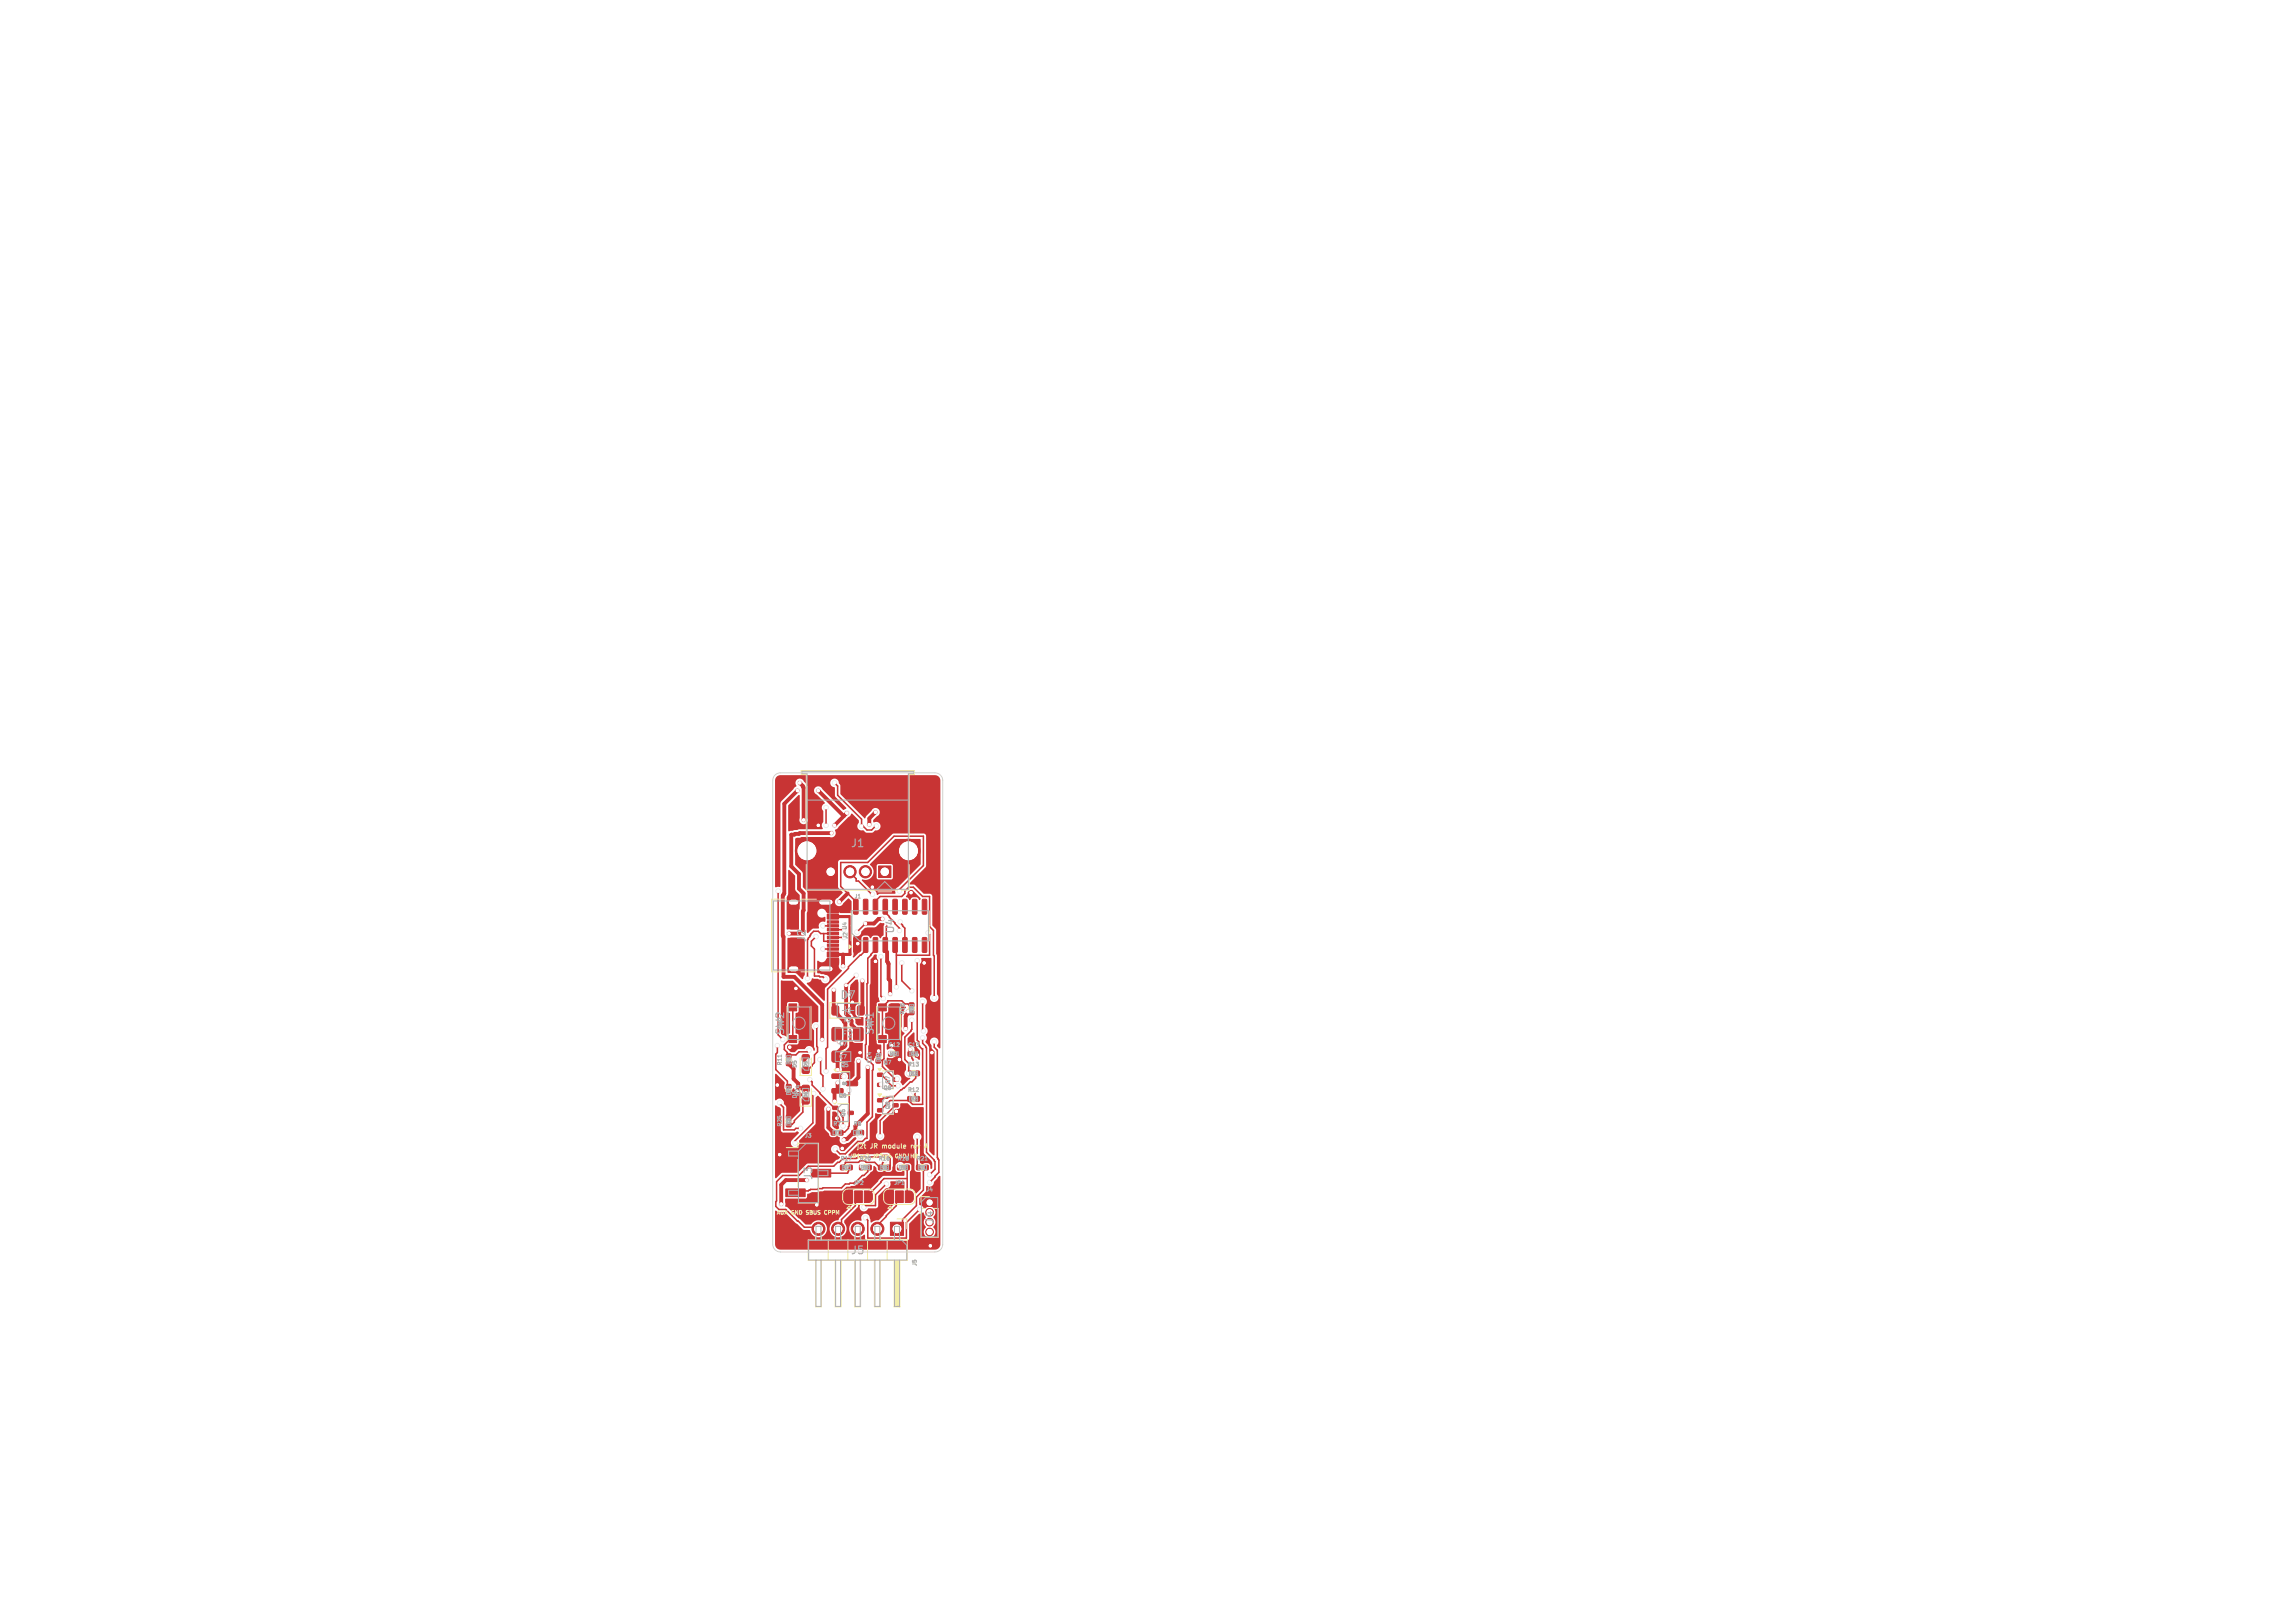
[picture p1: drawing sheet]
<svg xmlns="http://www.w3.org/2000/svg" width="297mm" height="210mm" viewBox="0 0 297 210" stroke-linecap="round" stroke-linejoin="round" font-family="sans-serif">
<defs><g id="words">
<g font-size="1.4" fill="#afafaf">
<text x="110" y="109.8">J1</text>
<text x="104.5" y="122" transform="rotate(-90 104.5 122)">J2</text>
<text x="115.9" y="120.9" transform="rotate(-90 115.9 120.9)">U4</text>
<text x="108.6" y="129.5">D7</text>
<text x="101.7" y="134" transform="rotate(-90 101.7 134)">SW2</text>
<text x="113.3" y="134" transform="rotate(-90 113.3 134)">SW1</text>
<text x="105.3" y="152.8" transform="rotate(-90 105.3 152.8)">J3</text>
<text x="121" y="158.5" transform="rotate(-90 121 158.5)">J4</text>
<text x="110" y="162.5">J5</text>
</g>
<text font-size="1.1" fill="#afafaf" x="108.9" y="134.4">F2</text>
<g font-size=".8" fill="#f2eda1">
<text x="110.8" y="148.8">j2t</text>
<text x="112.7" y="148.8">JR</text>
<text x="114.4" y="148.8">module</text>
<text x="118.4" y="148.8">rev</text>
</g>
<g font-size=".7" fill="#afafaf">
<text x="110.5" y="116.4">J1</text>
<text x="109.8" y="121.5" transform="rotate(-90 109.8 121.5)">J2 U4</text>
<text x="109.2" y="129.1">D7</text>
<text x="117.2" y="131.3" transform="rotate(-90 117.2 131.3)">R10</text>
<text x="101.3" y="137.9" transform="rotate(-90 101.3 137.9)">R11</text>
<text x="101.3" y="133.2" transform="rotate(-90 101.3 133.2)">SW2</text>
<text x="108.5" y="135.4">C7</text>
<text x="108.5" y="137.1">C7</text>
<text x="109.2" y="132.4">F2</text>
<text x="112.9" y="137.6" transform="rotate(-90 112.9 137.6)">C14</text>
<text x="112.9" y="133.2" transform="rotate(-90 112.9 133.2)">SW1</text>
<text x="114.3" y="137.8">Q7</text>
<text x="114.9" y="135.6">C12</text>
<text x="117.5" y="135.6">C13</text>
<text x="103.2" y="142.2" transform="rotate(-90 103.2 142.2)">D6</text>
<text x="103.2" y="138.2" transform="rotate(-90 103.2 138.2)">D5</text>
<text x="103.6" y="141.9" transform="rotate(-90 103.6 141.9)">R24</text>
<text x="108.5" y="142.1">Q6</text>
<text x="108.8" y="138.2">Q5</text>
<text x="114.3" y="141.1">Q8</text>
<text x="115.3" y="143.6" transform="rotate(-90 115.3 143.6)">Q8</text>
<text x="115.3" y="140.3" transform="rotate(-90 115.3 140.3)">Q7</text>
<text x="117.4" y="138.1">R13</text>
<text x="117.4" y="141.4">R12</text>
<text x="101.3" y="145.8" transform="rotate(-90 101.3 145.8)">R25</text>
<text x="104.1" y="147.3">J3</text>
<text x="107.8" y="145.8">R7</text>
<text x="109.5" y="144.6" transform="rotate(-90 109.5 144.6)">Q6</text>
<text x="110.4" y="145.8">R8</text>
<text x="108.7" y="150.3">R17</text>
<text x="110.4" y="153.4">JP2</text>
<text x="111.2" y="150.3">R20</text>
<text x="113.7" y="150.3">R16</text>
<text x="115.7" y="153.4">JP1</text>
<text x="116.1" y="150.3">R18</text>
<text x="118.6" y="150.3">R21</text>
<text x="119.8" y="154.3">J4</text>
<text x="118.7" y="163.9" transform="rotate(-90 118.7 163.9)">J5</text>
</g>
<g font-size=".7" fill="#f2eda1">
<text x="109.9" y="150">JP1:p2</text>
<text x="113" y="150">JP2:p4</text>
<text x="116.2" y="150">GND|HB</text>
<text x="100.4" y="157.3">AUX</text>
<text x="102.5" y="157.3">GND</text>
<text x="104.6" y="157.3">SBUS</text>
<text x="107.2" y="157.3">CPPM</text>
</g>
<g font-size=".6" fill="#afafaf">
<text x="104.6" y="142.1" transform="rotate(-90 104.6 142.1)">D6</text>
<text x="104.6" y="138.1" transform="rotate(-90 104.6 138.1)">D5</text>
</g>
<g font-size=".4" fill="#afafaf">
<text x="118.2" y="130.9" transform="rotate(-90 118.2 130.9)">R10</text>
<text x="102.3" y="137.5" transform="rotate(-90 102.3 137.5)">R11</text>
<text x="102.3" y="141.5" transform="rotate(-90 102.3 141.5)">R24</text>
<text x="109" y="140.4">Q5</text>
<text x="117.8" y="139.1">R13</text>
<text x="117.8" y="142.4">R12</text>
<text x="102.3" y="145.5" transform="rotate(-90 102.3 145.5)">R25</text>
<text x="108" y="146.8">R7</text>
<text x="110.7" y="146.8">R8</text>
<text x="109.1" y="151.3">R17</text>
<text x="111.6" y="151.3">R20</text>
<text x="114" y="151.3">R16</text>
<text x="116.5" y="151.3">R18</text>
<text x="119" y="151.3">R21</text>
</g>
<g font-size=".3" fill="#afafaf">
<text x="113.8" y="137.2" transform="rotate(-90 113.8 137.2)">C14</text>
<text x="115.3" y="136.5">C12</text>
<text x="117.9" y="136.5">C13</text>
</g>
</g></defs>
<g fill="#c83434" stroke="#c83434" stroke-width=".13">
<path d="M107.6 146.3h.5v.6h-.5z"/>
<path d="M108.6 146.3h.5v.6h-.5z"/>
<path d="M101.7 148.8h2.5v1h-2.5z"/>
<path d="M105 151.3h2.5v1h-2.5z"/>
<path d="M101.7 153.8h2.5v1h-2.5z"/>
<path d="M107.7 139h1.3l.1 .1v.4h-.1h-1.3l-.1-.1z"/>
<path d="M107.7 140.9h1.3l.1 .1v.4l-.1 .1-1.3-.1-.1-.1z"/>
<path d="M109.6 139.9h1.3l.1 .2v.3l-.2 .1h-1.2l-.1-.2z"/>
<path d="M102.1 134h1v.9h-1z"/>
<path d="M102.1 129.9h1v.9h-1z"/>
<path d="M103.7 134h1v.9h-1z"/>
<path d="M103.7 129.9h1v.9h-1z"/>
<path d="M103.9 142.1h.8v.7h-.8z"/>
<path d="M103.9 140.5h.8v.7h-.8z"/>
<path d="M108.8 150.8h.5v.6h-.5z"/>
<path d="M109.8 150.8h.5v.6h-.5z"/>
<path d="M107.7 136.1l.7-.1 .2 .1 .1 1.1-.2 .2h-.6l-.2-.1v-1.1z"/>
<path d="M109.6 136.1l.7-.1 .2 .1v1.1l-.1 .2h-.6l-.2-.1-.1-1.1z"/>
<path d="M117.5 138.6h.5v.6h-.5z"/>
<path d="M118.5 138.6h.5v.6h-.5z"/>
<path d="M113.6 142.2h.6v.3l-.6 .1z"/>
<path d="M113.6 143.5h.6v.3l-.6 .1z"/>
<path d="M115.6 142.8h.6v.4h-.6z"/>
<path d="M115.2 158.2h1.7v1.7h-1.7z"/>
<path d="M114.8 154.2l.2-.1h.7v1.5h-.7l-.2-.1a.95 .95 0 0 1-.2-1z"/>
<path d="M115.9 154.1h1v1.5h-1z"/>
<path d="M117.1 154.1h.7l.2 .1a.95 .95 0 0 1 .2 1l-.3 .4h-.8z"/>
<path d="M113.7 134h1v.9h-1z"/>
<path d="M113.7 129.9h1v.9h-1z"/>
<path d="M115.3 134h1v.9h-1z"/>
<path d="M115.3 129.9h1v.9h-1z"/>
<path d="M107.7 133l1-.1 .2 .2v1.3l-.1 .3h-.9l-.2-.2v-1.3z"/>
<path d="M110.5 133l1-.1 .2 .2v1.3l-.1 .3h-.9l-.2-.2v-1.3z"/>
<path d="M117.5 136.1h.5v.5h-.5z"/>
<path d="M118.5 136.1h.5v.5h-.5z"/>
<path d="M111.2 150.8h.5v.6h-.5z"/>
<path d="M112.3 150.8h.4v.6h-.4z"/>
<path d="M101.8 140.3h.6v.5h-.6z"/>
<path d="M101.8 141.4h.6v.4h-.6z"/>
<path d="M101.8 137.4h.6v.5h-.6z"/>
<path d="M101.8 136.4h.6v.5h-.6z"/>
<path d="M115 136.1h.5v.5h-.5z"/>
<path d="M116 136.1h.4v.5h-.4z"/>
<path d="M113.4 137.1h.5v.4h-.5z"/>
<path d="M113.4 136.1h.5v.5h-.5z"/>
<path d="M117.7 130.8h.6v.5h-.6z"/>
<path d="M117.7 129.8h.6v.5h-.6z"/>
<path d="M103.9 138.1h.8v.7h-.8z"/>
<path d="M103.9 136.5h.8v.8h-.8z"/>
<path d="M117.5 141.9h.5v.6h-.5z"/>
<path d="M118.5 141.9h.5v.6h-.5z"/>
<path d="M113.7 112.1h1.6v1.4h-1.6z"/>
<path d="M118.6 150.8h.5v.6h-.5z"/>
<path d="M119.6 150.8h.5v.6h-.5z"/>
<path d="M107.7 130.2h.2h.6v.2v.9l-.2 .1-.6-.1v-.2z"/>
<path d="M111 130.2h.2h.6v.2v.9l-.2 .1-.6-.1-.1-.2z"/>
<path d="M107.8 143.2l.6-.1v.4l-.6 .1z"/>
<path d="M107.8 144.5l.6-.1v.4l-.6 .1z"/>
<path d="M109.8 143.8h.6v.4h-.6z"/>
<path d="M101.8 145.3h.6v.5h-.6z"/>
<path d="M101.8 144.3h.6v.5h-.6z"/>
<path d="M113.6 138.9h.6v.3l-.6 .1z"/>
<path d="M113.6 140.2h.6v.3l-.6 .1z"/>
<path d="M115.6 139.5h.6v.4h-.6z"/>
<path d="M119.8 155.1h1v1h-1z"/>
<path d="M113.7 150.8h.5v.6h-.5z"/>
<path d="M114.7 150.8h.5v.6h-.5z"/>
<path d="M109.5 154.2l.2-.1h.7v1.5h-.7l-.2-.1a.95 .95 0 0 1-.2-1z"/>
<path d="M110.6 154.1h1v1.5h-1z"/>
<path d="M111.8 154.1h.7l.2 .1a.95 .95 0 0 1 .2 1l-.3 .4h-.8z"/>
<path d="M116.2 150.8h.4v.6h-.4z"/>
<path d="M117.2 150.8h.5v.6h-.5z"/>
<path d="M110.5 121.3h.4l.1 .1 .1 1.7-.1 .1h-.4h-.1z"/>
<path d="M111.8 121.3h.4l.1 .1v1.7l-.1 .1h-.3h-.2z"/>
<path d="M113 121.3h.4l.2 .1v1.7l-.1 .1h-.4h-.1z"/>
<path d="M114.3 121.3h.4l.2 .1v1.7l-.1 .1h-.4h-.1z"/>
<path d="M115.6 121.3h.4l.1 .1v1.7l-.1 .1h-.3h-.2z"/>
<path d="M116.8 121.3h.5l.1 .1v1.7l-.1 .1h-.3h-.2z"/>
<path d="M118.1 121.3h.4l.2 .1v1.7l-.1 .1h-.4h-.1z"/>
<path d="M119.4 121.3h.4l.1 .1v1.7v.1h-.4h-.1z"/>
<path d="M119.4 116.4h.4h.1v1.7v.2h-.4l-.1-.1z"/>
<path d="M118.1 116.4h.4h.2v1.7l-.1 .2h-.4l-.1-.1z"/>
<path d="M116.8 116.4h.5h.1v1.7l-.1 .2h-.3l-.2-.1z"/>
<path d="M115.6 116.4h.4h.1v1.7l-.1 .2h-.3l-.2-.1z"/>
<path d="M114.3 116.4h.4h.2v1.7l-.1 .2h-.4l-.1-.1z"/>
<path d="M113 116.4h.4h.2v1.7l-.1 .2h-.4l-.1-.1z"/>
<path d="M111.8 116.4h.4h.1v1.7l-.1 .2h-.3l-.2-.1z"/>
<path d="M110.5 116.4h.4h.1l.1 1.7-.1 .2h-.4l-.1-.1z"/>
<path d="M107.1 117.5h1.4v.6h-1.4z"/>
<path d="M107.1 118.3h1.4v.6h-1.4z"/>
<path d="M107.1 119.7h1.4v.2h-1.4z"/>
<path d="M107.1 120.7h1.4v.2h-1.4z"/>
<path d="M107.1 121.2h1.4v.3h-1.4z"/>
<path d="M107.1 122.2h1.4v.3h-1.4z"/>
<path d="M107.1 123.2h1.4v.6h-1.4z"/>
<path d="M107.1 124h1.4v.6h-1.4z"/>
<path d="M107.1 122.7h1.4v.2h-1.4z"/>
<path d="M107.1 121.7h1.4v.2h-1.4z"/>
<path d="M107.1 120.1h1.4v.4h-1.4z"/>
<path d="M107.1 119.1h1.4v.4h-1.4z"/>
<path d="M110.2 146.3h.5v.6h-.5z"/>
<path d="M111.3 146.3h.4v.6h-.4z"/>
<circle cx="113.5" cy="159" r=".85"/>
<circle cx="111" cy="159" r=".85"/>
<circle cx="108.5" cy="159" r=".85"/>
<circle cx="105.9" cy="159" r=".85"/>
<circle cx="112" cy="112.8" r=".8"/>
<circle cx="110" cy="112.8" r=".8"/>
<circle cx="107.5" cy="112.8" r=".8"/>
<circle cx="117.6" cy="110.1" r="1.5"/>
<circle cx="104.4" cy="110.1" r="1.5"/>
<circle cx="120.3" cy="156.9" r=".5"/>
<circle cx="120.3" cy="159.4" r=".5"/>
</g>
<path d="M102.4 116.7h.6M106.3 116.7h1.1M102.4 125.4h.6M106.3 125.4h1.1" fill="none" stroke="#c83434" stroke-width="1"/>
<g fill="#ececec" stroke="#ececec" stroke-width=".13">
<circle cx="112" cy="157.6" r=".3"/>
<circle cx="117.8" cy="135.8" r=".3"/>
<circle cx="119" cy="156.5" r=".3"/>
<circle cx="109.2" cy="147.5" r=".3"/>
<circle cx="118.4" cy="137.4" r=".3"/>
<circle cx="112.3" cy="138.1" r=".3"/>
<circle cx="108.6" cy="116.7" r=".3"/>
<circle cx="117.5" cy="130.9" r=".3"/>
<circle cx="117.2" cy="133.1" r=".3"/>
<circle cx="115.3" cy="136.2" r=".3"/>
<circle cx="115.2" cy="128.6" r=".3"/>
<circle cx="116.4" cy="115.3" r=".3"/>
<circle cx="104.3" cy="141.4" r=".3"/>
<circle cx="102.1" cy="120.8" r=".3"/>
<circle cx="107.6" cy="107.8" r=".3"/>
<circle cx="107.9" cy="128.1" r=".3"/>
<circle cx="113.3" cy="105.1" r=".3"/>
<circle cx="107.2" cy="143.5" r=".3"/>
<circle cx="108.4" cy="138.4" r=".3"/>
<circle cx="108" cy="142.5" r=".3"/>
<circle cx="108.4" cy="140.1" r=".3"/>
<circle cx="112.5" cy="106.7" r=".3"/>
<circle cx="106.9" cy="106.8" r=".3"/>
<circle cx="106.9" cy="104.5" r=".3"/>
<circle cx="106.5" cy="119.8" r=".3"/>
<circle cx="106.5" cy="122.8" r=".3"/>
<circle cx="111.6" cy="150.9" r=".3"/>
<circle cx="116.5" cy="150.9" r=".3"/>
<circle cx="118.7" cy="124.3" r=".3"/>
<circle cx="116.4" cy="120.4" r=".3"/>
<circle cx="116.2" cy="140.5" r=".3"/>
<circle cx="116.1" cy="139.6" r=".3"/>
<circle cx="106.9" cy="138.6" r=".3"/>
<circle cx="100.9" cy="142.7" r=".3"/>
<circle cx="103.6" cy="146" r=".3"/>
<circle cx="108.1" cy="148.7" r=".3"/>
<circle cx="111.5" cy="106.9" r=".3"/>
<circle cx="108" cy="101.3" r=".3"/>
<circle cx="113.4" cy="106.9" r=".3"/>
<circle cx="109.9" cy="141.1" r=".3"/>
<circle cx="109.2" cy="139.3" r=".3"/>
<circle cx="116.4" cy="137.1" r=".3"/>
<circle cx="105.9" cy="106.8" r=".3"/>
<circle cx="118.7" cy="136.5" r=".3"/>
<circle cx="113.3" cy="124.4" r=".3"/>
<circle cx="100.9" cy="149.4" r=".3"/>
<circle cx="109" cy="148.6" r=".3"/>
<circle cx="105.7" cy="155.9" r=".3"/>
<circle cx="117.9" cy="115.5" r=".3"/>
<circle cx="120.4" cy="161.2" r=".3"/>
<circle cx="110.3" cy="129.7" r=".3"/>
<circle cx="100.6" cy="140.4" r=".3"/>
<circle cx="103" cy="127.9" r=".3"/>
<circle cx="108.3" cy="144.7" r=".3"/>
<circle cx="120.6" cy="136.2" r=".3"/>
<circle cx="111" cy="122.1" r=".3"/>
<circle cx="111.3" cy="136.2" r=".3"/>
<circle cx="113.7" cy="136" r=".3"/>
<circle cx="112.9" cy="114.8" r=".3"/>
<circle cx="116" cy="143.8" r=".3"/>
<circle cx="102.2" cy="135.5" r=".3"/>
<circle cx="119.6" cy="124.6" r=".3"/>
<circle cx="114.7" cy="153.2" r=".3"/>
<circle cx="111.8" cy="156.2" r=".3"/>
<circle cx="106.1" cy="137.1" r=".3"/>
<circle cx="106.5" cy="140.9" r=".3"/>
<circle cx="113.9" cy="147" r=".3"/>
<circle cx="104.7" cy="135.9" r=".3"/>
<circle cx="105.6" cy="132.8" r=".3"/>
<circle cx="100.6" cy="135.3" r=".3"/>
<circle cx="105.3" cy="141.5" r=".3"/>
<circle cx="102.9" cy="147.9" r=".3"/>
<circle cx="104.7" cy="137.3" r=".3"/>
<circle cx="118.7" cy="147.1" r=".3"/>
<circle cx="120.9" cy="129.1" r=".3"/>
<circle cx="118" cy="132" r=".3"/>
<circle cx="117.6" cy="138.9" r=".3"/>
<circle cx="114.1" cy="140.3" r=".3"/>
<circle cx="108" cy="106.8" r=".3"/>
<circle cx="105.9" cy="102.3" r=".3"/>
<circle cx="109.6" cy="105.2" r=".3"/>
<circle cx="109.2" cy="121.3" r=".3"/>
<circle cx="116.5" cy="119.3" r=".3"/>
<circle cx="109.2" cy="120.3" r=".3"/>
<circle cx="120.1" cy="120.7" r=".3"/>
<circle cx="116" cy="127.7" r=".3"/>
<circle cx="104.5" cy="126.6" r=".3"/>
<circle cx="109.1" cy="145.7" r=".3"/>
<circle cx="111.3" cy="147" r=".3"/>
<circle cx="104.8" cy="139.7" r=".3"/>
<circle cx="120.3" cy="152" r=".3"/>
<circle cx="119.4" cy="134.3" r=".3"/>
<circle cx="114" cy="123.8" r=".3"/>
<circle cx="114.3" cy="129.2" r=".3"/>
<circle cx="119.4" cy="129.6" r=".3"/>
<circle cx="116.7" cy="124.6" r=".3"/>
<circle cx="112.9" cy="115.7" r=".3"/>
<circle cx="119.5" cy="133.4" r=".3"/>
<circle cx="120.3" cy="153" r=".3"/>
<circle cx="120.9" cy="134.8" r=".3"/>
<circle cx="118" cy="128.2" r=".3"/>
<circle cx="101.1" cy="155.8" r=".3"/>
<circle cx="106.4" cy="134.5" r=".3"/>
<circle cx="103.2" cy="102.3" r=".3"/>
<circle cx="100.7" cy="115.3" r=".3"/>
<circle cx="101.3" cy="134.5" r=".3"/>
<circle cx="105.6" cy="121.2" r=".3"/>
<circle cx="112" cy="119.5" r=".3"/>
<circle cx="109.5" cy="127.5" r=".3"/>
<circle cx="114.2" cy="118.9" r=".3"/>
<circle cx="110.8" cy="126.2" r=".3"/>
<circle cx="110.9" cy="120.6" r=".3"/>
<circle cx="106.8" cy="126.7" r=".3"/>
<circle cx="111.6" cy="126.9" r=".3"/>
<circle cx="109.1" cy="125" r=".3"/>
<circle cx="108.6" cy="134.8" r=".3"/>
<circle cx="111.1" cy="137.3" r=".3"/>
<circle cx="104" cy="106.1" r=".3"/>
<circle cx="103.5" cy="101.3" r=".3"/>
</g>
<g fill="none" stroke="#c83434" stroke-width=".5">
<path d="M103.2 102.3l-1.7 1.7v11.6l-.2 .3 .1 10.5h1.4l3.6 3.6v4.5M103.5 101.3l.5 .6v4.2M105.9 102.3l3.3 3.3M107.6 107.8h-4.1l-.1 .1-1 .1v4.1l1 1v1.9l.6 .6v2.2l-.1 .1v2.9h-1.8M109.6 105.2l-1.6 1.6M109.7 115.6l-1.1 1.1M113.3 105.1l-.8 .8v.8M114.2 118.9h-.5l-.6 .6h-1.1M102.2 137.8l.5 .5v1.3l.6 .6v.6h.6M107.9 128.1v2.2M108.4 131.2v.1l.8 .8M108.4 137.3v1.1"/>
<path d="M108.6 134.5v.3M109 135.6l-.5 .5M109.1 123.5v1.5M109.4 132.4v2.9M109.5 127.5v3.7l.4 .5M110.1 132l.1 .1v.5l.4 .5M111.1 137.3v2.1l-.6 .6M111.6 126.9v3.4M112.3 138.1v6l-1.6 1.6v.6l-.1 .1M114.7 123.1l.1 .1v1.2l.2 .3v2l.2 .2v1.7M117.2 131.5v1.6M117.5 130.9v.2"/>
<path d="M117.5 131.1l-.2 .2M117.5 131.1h.3M117.8 135.8v.4M104.3 141.1v.3M104.4 152.7h-2.7l-.6 .6v2.5M107.2 143.5v2.4l.5 .5M108 141.3v1.2M108.4 140.1v.9M110.4 146.7h-.1l-.7 .7h-.3l-.1 .1"/>
</g>
<g fill="none" stroke="#c83434" stroke-width=".2">
<path d="M100.7 115.3v18.6l.6 .6M106.5 119.8h1.3M106.9 104.5v2.3M108 101.3l.4 .4v1.2l3.1 3.1v.9h.2l.5 .5h.6l.6-.5M110.4 113.3l.4 .4v.3h.3l1.7 1.7h.1M112 119.5l-1.1 1.1M113.4 116.5l.5-.5h2.8l.4-.4v-.3l.5-.5h.6l1.2 1.2h.9v3.9l.5 .5 .1 8.7M114.7 119.9v1.5M114.7 118.2l1.1 1.2M116.4 115.3v-.2l3.1-3.1v-3.8h-3.8l-3.4 3.4h-3.5v3.1l1.8 1.8M116.5 119.3l.6 .8v1.3M100.6 135.3v.9l-.2 .2v2l1.5 1.5v.5l.1 .1"/>
<path d="M102.2 134.5l-.7 .7v.6l.4 .4v.3M102.6 130.6v3.5M104.2 130.3v5.2h-2M104.5 121.6v5M104.6 137.2l.1 .1M104.7 135.9l-.2 .2h-1.1l-.4 .4h-.8M104.8 139.7l.3 .3v.4l2.8 2.9M105.6 132.8l.1 .2v2.4l.1 .1v.6l-.4 .4v1l-.6 .7h-.2M105.6 121.2l-.6 .6v.6l.4 .4v3.5l1.1 .1 .3 .3M106.1 137.1l.1 .1v1.7l.3 .3v1.7M106.5 122.8h1.3M106.6 120.8v1h1.2"/>
<path d="M107.8 121.3h1.4M107.8 120.3h1.4M107.8 120.8h-1.6l-.3-.3h-.6l-.4 .4M109 139.3h.2M110.8 126.2l-1.3 1.3M111.9 123.1l-2.1 2v.2l-2.7 2.7v7.5l-.2 .2v2.9M112.1 131.8l-.1 5.2 .4 .4M113 137.8v.6l-.1 .1v6l-.7 .7v2.1h-.2l-.4 .4h-.6l-1.6 1.6h-.7l-.6-.6M113.1 123.1l-.8 .9-.1 7.7M114 123.8v5.1l.3 .3M114.1 139.1l.9 .9M114.2 130.6v3.5"/>
<path d="M114.2 138l1.6 1.6M114.4 134.7v2.3l-.2 .2h-.3M114.5 130l.4-.5h1.8l.4 .4 .7 .1M116 123.1v4.6M116.7 124.6v2.3l1.3 1.3M118 136.6v.3l.4 .5M118 132v1.2l-.9 1v2.9l.5 .5v1.1M118.6 139.1l-.1 .1v.3l-.5 .5h-.2l-2.1 1.9h-.6l-.3 .2h-.5l-.2 .2M118.7 124.3v10.3l.2 .2a.93 .93 0 0 0 .5 .9v7.2h-1.3l-.3-.3v-.2M119.4 129.6v3.7l.1 .1M119.4 134.3v.7l.5 .6v13.5l1.1 1.2v1l-.7 .7M119.6 124.6v3.4l.6 .6v6.5l.2 .3v.6l.2 .2"/>
<path d="M120.1 120.7l.2 .2v2.7h-4.3M120.9 134.8v.7l.4 .4v13.9l.2 .3v1.6l-1.2 1.3M100.7 141.5v.1l.7 .7h.3l.1-.1M100.9 142.7l.5 .6v2.9h1.4l.2-.2h.6M103.9 142.7v1.2l-1.1 1.1v.2l-.3 .3h-.3M105.3 141.5l-.1 .1v3.7l-2.3 2.3v.3M108.3 143.4l.5 .6M108.6 150.4h-.2l-.5 .5h-3.3l-1.2 1.2h-2.1l-.8 .8v2.5l-.1 .1v.6l.4 .4h.9l2.4 2.3h1.1M109.1 144.6v1.1M109.2 149.9h1.6M109.9 151.2l-.2 .6h-2.3M109.9 144.1v1.6l-.1 .3-.5 .5h-.3"/>
<path d="M109.9 141.1v2.8M110.5 153.1l-1.1 .1-.5 .5h-2.4l-.1 .1h-.5l-.1 .1h-.9l-.3 .2h-.5M110.7 155.4v.6l-1.8 1.8v.6M111.1 150.4h-1.7v.2l-.3 .3M111.1 149.7h2.9M111.4 146.7l-.1 .3M112.1 150.4h1.1l.6 .5M112.4 151.2l-.1 .1v.3l-.5 .5h-.2l-.8 .8M114.2 150.5v.3l-.1 .1M114.7 153.2l-1.4 1.4v1.4h-1.3l-.2 .2M115 140.1l.4 .4h.8M115.2 149.9v.9l-.1 .1"/>
<path d="M115.8 143.1l-1.9 1.9v2M116 155.4v.6l-2.2 2.3M117.4 151.2v3M117.4 152.5h-3l-1.6 1.7M117.6 142.4h-2.4l-1.2 1.2M118.4 141.5v.3l.2 .2M118.7 147.1v3.8M119 156.5l-1.7 1.7v2h-5v-2.3l-.3-.3M119.8 151.2l-.3 .3v2.5l-.9 .9v1.1l-1.8 1.8v.5M120.3 161.1l.1 .1"/>
</g>
<path d="M107.8 118.6h2.2v4.9h-2.2" fill="none" stroke="#c83434" stroke-width=".4"/>
<g fill="#c83434">
<path d="M101.6 155.1h2.7l.1-.2 .1-.4 .6-.2h.7l.9-.2 2.3-.1 .6-.4 1-.2 .4-.2 .7-.7 .3-.1 .7-.7 .3-.2v-.6h.2l.2 .2a.49 .49 0 0 0 .4 .5h.4l.2-.1 .3 .1h.5l.3-.2v-1.6l-.5-.6h-.9l-.3 .1h-2.7l-.5 .2h-.8l1.3-1.4 .6-.1 .8-.5 .1-2.1 .6-.7 .1-.7 .8 .2-.6 .7v1.6a.57 .57 0 0 0 0 .9 .57 .57 0 0 0 .8 0 .57 .57 0 0 0 0-.9v-1.4l1.6-1.6h.3l.2-.2 .2-.5h.9l.5 .5h1.5l.1 5.9 .9 1 .1 .3v.7l-.1 .1-.1-.1v-.4l-.2-.2-.6-.1a.32 .32 0 0 1-.3 .2 .32 .32 0 0 1-.2-.3v-2.9a.56 .56 0 0 0 0-.8 .56 .56 0 0 0-.9 .1 .56 .56 0 0 0 .1 .8l.1 3.8 .2 .2 .5 .1v2.1l-.6 .6a1.1 1.1 0 0 0-.7-.6v-2.2l.1-.2v-.6l-.2-.3-.7 .1a.64 .64 0 0 0-.6-.2 .64 .64 0 0 0-.5 .4v.6l.1 .2h.6l.3-.1h.1v.6l-2.7 .1-1.7 1.7-2-.1-.2 .1-.1 2-1.6 1.6-.2 .4a1.11 1.11 0 0 0-1.1 1.4 1.11 1.11 0 0 0 1.7 .7 1.11 1.11 0 0 0 .2-1.8v-.3l1.7-1.8a.14 .14 0 0 1 .1-.2 .14 .14 0 0 1 .2 .2 .59 .59 0 0 0 .4 .6 .59 .59 0 0 0 .7-.3h.9l.2-.1 .2-.2v-1.4l.9-.9a.66 .66 0 0 0 .6-.9h1.8v.9l-1.3 .1-.1 2-1.9 2h-.5l-.4 .3-.1-.1-.1-.4a.58 .58 0 0 0-.7-.6 .58 .58 0 0 0-.4 .8l-.1 .1a1.11 1.11 0 0 0-1.5 1.3 1.11 1.11 0 0 0 1.9 .4l.1 .1 .1 .5 .2 .3 5.2-.1 .3-.2v-2l1.2-1.2 .5-.2h.1l.3 .7a.78 .78 0 0 0 0 1.2 .77 .77 0 0 0-.1 1.1 .77 .77 0 0 0 1.1 0 .77 .77 0 0 0 0-1.1 .93 .93 0 0 0 0-1.3 .76 .76 0 0 0 0-1.2 .76 .76 0 0 0-1.1 .1h-.2a.67 .67 0 0 0-.5-.5v-.9l.8-.8 .1-.7a.62 .62 0 0 0 .7 0 .62 .62 0 0 0 .3-.6l.6-.7h.2v8.8a.7 .7 0 0 1-.7 .7h-20a.7 .7 0 0 1-.7-.7v-4.3l.1-.1 .3 .3h.9l2.3 2.2 .9 .1a1.12 1.12 0 0 0 1.6 .8 1.12 1.12 0 0 0 .3-1.8 1.12 1.12 0 0 0-1.8 .2h-.7l-2.2-2.1-.4-.2z"/>
<path d="M100.3 143.1l.1-.1 .5 .3 .1 .2v2.7l.1 .2 .2 .2h1.5l.3-.2 .3 .1v.1l-.8 .8a.56 .56 0 0 0-.2 .7 .56 .56 0 0 0 .8 .3 .56 .56 0 0 0 .2-.8l2.1-2.1 .1-3.5 .2-.2h.1l1.1 1.1-.1 .1a.56 .56 0 0 0-.2 .7v2.3l.6 .7a.47 .47 0 0 0 .3 .4h.5a.36 .36 0 0 1 .3-.1 .36 .36 0 0 1 .3 .3 .59 .59 0 0 0 .2 .7 .59 .59 0 0 0 .8-.1l.2-.1 .6-.6h.3v.2l-1.5 1.5h-.4l-.2-.1a.57 .57 0 0 0-.6-.7 .57 .57 0 0 0-.6 .6 .57 .57 0 0 0 .7 .6l.5 .4v.1l-1 .7-3.2 .1-1.3 1.1-2 .1-.8 .7z"/>
<path d="M100.5 100.5l.5-.2h20a.7 .7 0 0 1 .7 .7v34.6h-.2l-.2-.3a.58 .58 0 0 0-.1-1 .58 .58 0 0 0-.9 .5l.2 .4 .1 .4 .3 .5v13.3v.1l-.6-.6v-13.3l-.2-.4-.3-.3v-.2a.73 .73 0 0 0 0-.9 .61 .61 0 0 0 0-1v-2.8a.57 .57 0 0 0 .1-.7 .57 .57 0 0 0-.8-.2v-.1v-4.2l.1-.4v-.4h.1l1.2-.1v.1v4.7a.57 .57 0 0 0 0 .8 .57 .57 0 0 0 .9-.1 .57 .57 0 0 0-.1-.8l-.1-8.2-.1-.2-.4-.5-.1-3.8-.2-.2-.9-.1-1.1-1.1-.7-.1 2.1-2.2 .1-4-.1-.2-.3-.2-3.9 .1-3.5 3.3h-3.3l-.2 .1-.2 .3v3.1l.7 .8-.7 .7a.56 .56 0 0 0-.2 .9 .56 .56 0 0 0 .9-.2l.7-.7 .4 .4v1.5h-1.4l-.3-.1h-1.6a.59 .59 0 0 0-.8-.4 .59 .59 0 0 0-.3 .9 .59 .59 0 0 0 .9 .1l.1 .1v.4a.15 .15 0 0 1 0 .1 .15 .15 0 0 1-.2 .1 .63 .63 0 0 0-.6 .8l-.8 .1-.6 .5-.2-.1 .1-5.1-.6-.7-.1-1.9-.9-1v-3.3l.2-.2 .6-.1h3.7a.6 .6 0 0 0 .7-.2 .6 .6 0 0 0 0-.7l.3-.2 1.8-1.9 .9 .8v.3a.61 .61 0 0 0-.1 .8 .61 .61 0 0 0 .8 .3l.3 .3h.7l.5-.4a.57 .57 0 0 0 .6-.6 .57 .57 0 0 0-.8-.4l-.1-.3 .5-.5a.56 .56 0 0 0 .2-.9 .56 .56 0 0 0-.9 .2l-.7 .8a.17 .17 0 0 1-.1 .2 .18 .18 0 0 1-.3-.2l-2.9-2.9v-1.1l-.2-.3a.57 .57 0 0 0-.5-.7 .57 .57 0 0 0-.7 .6 .57 .57 0 0 0 .6 .6l.1 1.1 1.4 1.5v.1l-.3 .2h-.1l-2.7-2.7a.56 .56 0 0 0-.9-.2 .56 .56 0 0 0 .2 .9l1 1v.2a.59 .59 0 0 0-.2 1v1.4a.69 .69 0 0 0 0 .9h-3l-1.5 .2v-3.3l1.4-1.4 .1 .1v3a.56 .56 0 0 0 .5 .8 .56 .56 0 0 0 .5-.8v-4.1l-.2-.4-.3-.3a.56 .56 0 0 0-.8-.3 .56 .56 0 0 0-.1 .9l-1.9 1.9-.2 .3v10.8l-.1 .1h-.5l-.1-.1v-13.7z"/>
<path d="M107.7 143.9l.4-.1 .3 .3 .3 .7v.5a.59 .59 0 0 0-.1 .7 .29 .29 0 0 1-.5 0l-.4-.3z"/>
<path d="M100.3 139h.2l1 1v.8l.2 .2 .7 .1 .3-.3 .3 .4 .5 .1 .2 .1a.33 .33 0 0 1-.1 .6l-.1 1.8-.9 .9-.2 .3h-.6v-1.7l-.3-.4a.62 .62 0 0 0-.4-.7 .62 .62 0 0 0-.7 .2l-.1-.1z"/>
<path d="M115 130l.2-.1h1.3l.4 .3 .3 .1-.2 .3-.3 .8v1.5a.68 .68 0 0 0 .4 .8l-.4 .5v2.9l.1 .2 .4 .5v.6a.61 .61 0 0 0-.1 .7 .61 .61 0 0 0 .7 .4v.1l-1 .8-.3-.4a.62 .62 0 0 0 0-.8 .62 .62 0 0 0-.7-.1l-1.2-1.3v-.4l.2-.5h.6a.77 .77 0 0 0 .4-.8 .68 .68 0 0 0-1-.3v-.6l.2-.3v-.9a.29 .29 0 0 0-.4-.3v-2.6l.3-.2z"/>
<path d="M109.9 133.2h.2l.1 .2v1.1l.1 .3 .3 .1 1.1 .1-.1 1.8-.1 .1a.56 .56 0 0 0-.7-.1 .56 .56 0 0 0-.2 .7v1.7l-.5 .4h-.4a.73 .73 0 0 0-.8-.9v-2.3l1-1z"/>
<path d="M113.1 123.6l.1-.1h.2l.1 .4 .1 .4v4.6l.2 .6-.3 .3-.1 1 .1 .2 .3 .1v2.6l-.3 .2-.1 1 .2 .2 .4 .1v1.5v.1h-.7l-.2 .4-.1 .1-.5-.3-.1-.2v-1.4l.1-.3v-3.1l.1-.3 .1-7.5z"/>
<path d="M118.2 133.6h.1v.1v.9l.2 .4 .1 .3 .4 .7v1.1h-.1l-.5-.3-.1-.6a.7 .7 0 0 0-.5-1l-.3 .1v-.1v-.8z"/>
<path d="M101.1 126.9h1.5l3.3 3.3v2l-.1 .1a.59 .59 0 0 0-.7 .3 .59 .59 0 0 0 .2 .8v2l.1 .5-.1 .1a.63 .63 0 0 0-.5-.6 .63 .63 0 0 0-.7 .3l-.8 .1-.5 .3h-.3h-.3l-.3-.5v-.3l.2-.1 1.2-.1 .1-1.1a.29 .29 0 0 0-.4-.3v-2.6l.3-.2v-1.1l-.2-.2h-1l-.3 .3v.9l.1 .2 .3 .1v2.6a.4 .4 0 0 0-.4 .4l-.2-.1a.52 .52 0 0 1-.5-.3z"/>
<path d="M110.1 127.4l.6-.6h.3l.1 3-.4 .5v.9l.2 .3 .9 .2-.1 1h-.7l-.3-.3v-.4l-.2-.3-.5-.7v-3.3z"/>
<path d="M105.8 124.3h.1a.62 .62 0 0 0 1-.2h1.7v.7a.68 .68 0 0 0 .4 .8l-2.2 2.2-.1 1.7-2.3-2.2 .1-.1a.69 .69 0 0 0 .6-.6l1.1 .2a.57 .57 0 0 0 .7 .5 .57 .57 0 0 0 .5-.7 .57 .57 0 0 0-.7-.5l-.9-.2z"/>
<path d="M101.9 121.4l1.8-.1h.4l.1 .1-.1 4.7-.2 .6-.9-.7-1.1-.2z"/>
<path d="M110.5 121.1a.62 .62 0 0 0 .7 0 .62 .62 0 0 0 .3-.6l.5-.4 1.2-.1 .7-.6 .5 .1-.1 .4v1.1l-.3 .4h-.1l-.2-.3-.2-.1-.5 .1-.3 .3-.4-.3h-.6l-.2 .1v1.8l-1 .9-.1-.1 .1-.3z"/>
<path d="M102 112.6h.2l.7 .7v1.8l.6 .7v1.8l-.1 .3v2.3l-.1 .1h-1.4l-.1-.1v-4.1l.2-.5z"/>
<path d="M117.5 115.4l.3-.2h.3l1 1a.13 .13 0 0 1 0 .2 .13 .13 0 0 1-.2 0l-.2-.3h-.5l-.5 .4-.2-.3-.3-.2 .2-.2z"/>
<path d="M112.6 111.8l3.3-3.2h3.2v3.3l-2.9 2.9a.68 .68 0 0 0-.3 .8h-2l-.3 .2a.28 .28 0 0 1-.2-.4l-.2-.2-.5-.1-1.1-1.1-.1-.2h.1a1.04 1.04 0 0 0 1.1-.2h.7l.3 .2h1.7l.2-.2-.1-1.6-.2-.2h-1.7l-.2 .2v1.6h-.7a1.1 1.1 0 0 0-.1-1.7z"/>
</g>
<g fill="#fff" stroke="#fff" stroke-width=".13">
<circle cx="112" cy="157.6" r=".15"/>
<circle cx="117.8" cy="135.8" r=".15"/>
<circle cx="119" cy="156.5" r=".15"/>
<circle cx="109.2" cy="147.5" r=".15"/>
<circle cx="118.4" cy="137.4" r=".15"/>
<circle cx="112.3" cy="138.1" r=".15"/>
<circle cx="108.6" cy="116.7" r=".15"/>
<circle cx="117.5" cy="130.9" r=".15"/>
<circle cx="117.2" cy="133.1" r=".15"/>
<circle cx="115.3" cy="136.2" r=".15"/>
<circle cx="115.2" cy="128.6" r=".15"/>
<circle cx="116.4" cy="115.3" r=".15"/>
<circle cx="102.1" cy="120.8" r=".15"/>
<circle cx="107.6" cy="107.8" r=".15"/>
<circle cx="107.9" cy="128.1" r=".15"/>
<circle cx="113.3" cy="105.1" r=".15"/>
<circle cx="107.2" cy="143.5" r=".15"/>
<circle cx="108.4" cy="138.4" r=".15"/>
<circle cx="108" cy="142.5" r=".15"/>
<circle cx="108.4" cy="140.1" r=".15"/>
<circle cx="112.5" cy="106.7" r=".15"/>
<circle cx="106.9" cy="106.8" r=".15"/>
<circle cx="106.9" cy="104.5" r=".15"/>
<circle cx="106.5" cy="119.8" r=".15"/>
<circle cx="106.5" cy="122.8" r=".15"/>
<circle cx="111.6" cy="150.9" r=".15"/>
<circle cx="116.5" cy="150.9" r=".15"/>
<circle cx="118.7" cy="124.3" r=".15"/>
<circle cx="116.4" cy="120.4" r=".15"/>
<circle cx="116.2" cy="140.5" r=".15"/>
<circle cx="116.1" cy="139.6" r=".15"/>
<circle cx="106.9" cy="138.6" r=".15"/>
<circle cx="100.9" cy="142.7" r=".15"/>
<circle cx="103.6" cy="146" r=".15"/>
<circle cx="108.1" cy="148.7" r=".15"/>
<circle cx="111.5" cy="106.9" r=".15"/>
<circle cx="108" cy="101.3" r=".15"/>
<circle cx="113.4" cy="106.9" r=".15"/>
<circle cx="109.9" cy="141.1" r=".15"/>
<circle cx="109.2" cy="139.3" r=".15"/>
<circle cx="116.4" cy="137.1" r=".15"/>
<circle cx="105.9" cy="106.8" r=".15"/>
<circle cx="118.7" cy="136.5" r=".15"/>
<circle cx="113.3" cy="124.4" r=".15"/>
<circle cx="100.9" cy="149.4" r=".15"/>
<circle cx="109" cy="148.6" r=".15"/>
<circle cx="105.7" cy="155.9" r=".15"/>
<circle cx="117.9" cy="115.5" r=".15"/>
<circle cx="120.4" cy="161.2" r=".15"/>
<circle cx="100.6" cy="140.4" r=".15"/>
<circle cx="103" cy="127.9" r=".15"/>
<circle cx="108.3" cy="144.7" r=".15"/>
<circle cx="120.6" cy="136.2" r=".15"/>
<circle cx="111" cy="122.1" r=".15"/>
<circle cx="111.3" cy="136.2" r=".15"/>
<circle cx="113.7" cy="136" r=".15"/>
<circle cx="112.9" cy="114.8" r=".15"/>
<circle cx="116" cy="143.8" r=".15"/>
<circle cx="102.2" cy="135.5" r=".15"/>
<circle cx="119.6" cy="124.6" r=".15"/>
<circle cx="114.7" cy="153.2" r=".15"/>
<circle cx="111.8" cy="156.2" r=".15"/>
<circle cx="106.1" cy="137.1" r=".15"/>
<circle cx="106.5" cy="140.9" r=".15"/>
<circle cx="113.9" cy="147" r=".15"/>
<circle cx="104.7" cy="135.9" r=".15"/>
<circle cx="105.6" cy="132.8" r=".15"/>
<circle cx="100.6" cy="135.3" r=".15"/>
<circle cx="105.3" cy="141.5" r=".15"/>
<circle cx="102.9" cy="147.9" r=".15"/>
<circle cx="104.7" cy="137.3" r=".15"/>
<circle cx="118.7" cy="147.1" r=".15"/>
<circle cx="120.9" cy="129.1" r=".15"/>
<circle cx="118" cy="132" r=".15"/>
<circle cx="117.6" cy="138.9" r=".15"/>
<circle cx="114.1" cy="140.3" r=".15"/>
<circle cx="108" cy="106.8" r=".15"/>
<circle cx="105.9" cy="102.3" r=".15"/>
<circle cx="109.6" cy="105.2" r=".15"/>
<circle cx="116.5" cy="119.3" r=".15"/>
<circle cx="120.1" cy="120.7" r=".15"/>
<circle cx="116" cy="127.7" r=".15"/>
<circle cx="104.5" cy="126.6" r=".15"/>
<circle cx="109.1" cy="145.7" r=".15"/>
<circle cx="111.3" cy="147" r=".15"/>
<circle cx="104.8" cy="139.7" r=".15"/>
<circle cx="120.3" cy="152" r=".15"/>
<circle cx="119.4" cy="134.3" r=".15"/>
<circle cx="114" cy="123.8" r=".15"/>
<circle cx="114.3" cy="129.2" r=".15"/>
<circle cx="119.4" cy="129.6" r=".15"/>
<circle cx="116.7" cy="124.6" r=".15"/>
<circle cx="112.9" cy="115.7" r=".15"/>
<circle cx="119.5" cy="133.4" r=".15"/>
<circle cx="120.3" cy="153" r=".15"/>
<circle cx="120.9" cy="134.8" r=".15"/>
<circle cx="118" cy="128.2" r=".15"/>
<circle cx="101.1" cy="155.8" r=".15"/>
<circle cx="106.4" cy="134.5" r=".15"/>
<circle cx="103.2" cy="102.3" r=".15"/>
<circle cx="100.7" cy="115.3" r=".15"/>
<circle cx="101.3" cy="134.5" r=".15"/>
<circle cx="105.6" cy="121.2" r=".15"/>
<circle cx="112" cy="119.5" r=".15"/>
<circle cx="109.5" cy="127.5" r=".15"/>
<circle cx="114.2" cy="118.9" r=".15"/>
<circle cx="110.8" cy="126.2" r=".15"/>
<circle cx="110.9" cy="120.6" r=".15"/>
<circle cx="106.8" cy="126.7" r=".15"/>
<circle cx="111.6" cy="126.9" r=".15"/>
<circle cx="109.1" cy="125" r=".15"/>
<circle cx="108.6" cy="134.8" r=".15"/>
<circle cx="111.1" cy="137.3" r=".15"/>
<circle cx="104" cy="106.1" r=".15"/>
<circle cx="103.5" cy="101.3" r=".15"/>
<circle cx="116.1" cy="159" r=".5"/>
<circle cx="113.5" cy="159" r=".5"/>
<circle cx="111" cy="159" r=".5"/>
<circle cx="108.5" cy="159" r=".5"/>
<circle cx="105.9" cy="159" r=".5"/>
<circle cx="114.5" cy="112.8" r=".48"/>
<circle cx="112" cy="112.8" r=".48"/>
<circle cx="110" cy="112.8" r=".48"/>
<circle cx="107.5" cy="112.8" r=".48"/>
<circle cx="117.6" cy="110.1" r="1.15"/>
<circle cx="104.4" cy="110.1" r="1.15"/>
<circle cx="120.3" cy="155.6" r=".32"/>
<circle cx="120.3" cy="156.9" r=".32"/>
<circle cx="120.3" cy="159.4" r=".32"/>
<circle cx="106.3" cy="118.2" r=".33"/>
<circle cx="106.3" cy="123.9" r=".33"/>
</g>
<path d="M102.4 116.7h.6M106.3 116.7h1.1M102.4 125.4h.6M106.3 125.4h1.1" fill="none" stroke="#fff" stroke-width=".6"/>
<g fill="none" stroke="#f2eda1" stroke-width=".13">
<path d="M101.8 116.4h-2v9.4h2M103.7 116.4h2M104.3 108.3v-8.1h-.6v-.5h14.6v.5h-.6v8.1M104.3 111.8v3.4h13.4v-3.4M110.1 117.8v4M113.6 115.4h1.8M120.3 117.8v4M101.7 137v.3M101.8 130.2v4.4M102.4 137v.3M103.4 134.6h.1M103.4 130.2h.1"/>
<path d="M103.5 136.9v2.3h1.5v-2.3M103.7 125.8h2M105 130.2v4.4M108.7 138.6h1.3M108.8 136h.6M109.1 132.9h1.2M111.4 129.8h-4v2h4M113.3 136.7v.2M113.5 130.2v4.4M114 136.7v.2M114.2 138.6h1.4v.6M114.9 134.6h.2"/>
<path d="M114.9 130.2h.2M115.6 136h.2M115.6 136.7h.2M116.5 130.2v4.4M117.6 130.4v.3M118.1 138.5h.3M118.1 139.3h.3M118.1 136h.3M118.1 136.7h.3M118.4 130.4v.3M101.7 140.9v.3M101.7 144.9v.3"/>
<path d="M101.8 148.5h1.5v-.6h2.6v3.1M102.4 140.9v.3M102.4 144.9v.3M103.3 150v3.6M103.5 140.8v2.3h1.5v-2.3M104.3 157.1h.2M104.4 156.6l-.1 .1 .1 .2M105.9 152.6v3.1h-2.6M106.7 157l.2 .1h.1M107 156.7l-.1-.1-.2 .1M108.2 146.2h.3M108.2 146.9h.3"/>
<path d="M108.4 142.8h1.4v.7M109.3 141.8h.7M109.4 150.7h.3M109.4 151.5h.3M109.7 153.9h2.8M109.7 155.9h2.8M109.8 153.9l-.6 .2a1.22 1.22 0 0 0-.1 1.1l.2 .5 .5 .2M109.8 144.5v.7h-1.4M109.9 156l.3 .3h-.6zM110.8 146.2h.3M110.8 146.9h.3M111.8 148.2h.2"/>
<path d="M111.8 150.7h.3M111.8 151.5h.3M111.9 148.5l.1 .1M112.2 149.3l.2 .1v.1M112.5 153.9l.4 .1 .2 .6a1.11 1.11 0 0 1-.3 1.1l-.3 .2M114.2 141.9h1.4v.6M114.3 150.7h.3M114.3 151.5h.3M114.9 156.3l.3-.3 .3 .3zM115 153.9h2.8M115 155.9h2.8M115.1 153.9l-.6 .2a1.22 1.22 0 0 0-.1 1.1l.2 .5 .5 .2"/>
<path d="M115.6 143.5v.7h-1.4M115.6 140.2v.7h-1.4M116 149.3l-.1 .2v.3M116.1 157.7h1.3v1.3M116.8 150.7h.3M116.8 151.5h.3M117.8 153.9l.4 .1 .3 .6a1.11 1.11 0 0 1-.4 1.1l-.3 .2M117.9 148.2v.4M118.1 141.8h.3M118.1 142.6h.3M118.1 148.2l-.2 .1M119.2 150.7h.3"/>
<path d="M119.2 151.5h.3M119.6 148.6l.2-.6 .2 .6M119.7 148.4h.3M119.7 156.4h-.5v3.7h.8M120.3 154.8h-1.1v.8M120.9 156.4h.5v3.7h-.8M104.6 160.4h12.8v2.7h-12.8zM105.5 163.1v6h.8v-6M105.5 160v.4M106.3 160v.4M107.2 160.4v2.7M108.1 163.1v6h.7v-6"/>
<path d="M108.1 160v.4M108.8 160v.4M109.7 160.4v2.7M110.6 163.1v6h.8v-6M110.6 160v.4M111.4 160v.4M112.3 160.4v2.7M113.2 163.1v6h.7v-6M113.2 160v.4M113.9 160v.4M114.8 160.4v2.7M115.7 163.1v6h.8v-6"/>
<path d="M115.7 160.1v.3M115.8 163.1v6M115.9 163.1v6M116 163.1v6M116.2 163.1v6M116.3 163.1v6M116.4 163.1v6M116.5 160.1v.3"/>
</g>
<g fill="#f2eda1" stroke="#f2eda1" stroke-width=".13">
<path d="M107.9 138.4h.5l-.2 .3z"/>
<path d="M113.6 141.5h.5l-.3 .4z"/>
<path d="M107.8 142.5h.5l-.2 .4z"/>
<path d="M113.6 138.2h.5l-.3 .4z"/>
<path d="M109.9 122.3l.3 .2-.3 .2z"/>
</g>
<g fill="none" stroke="#afafaf" stroke-width=".13">
<path d="M103.8 99.8h14.4v.3h-.7v15h-13.1v-15h-.6zM100.1 116.6h7.3v8.9h-7.3zM104.4 103.5h13.1M110.2 117.8h9.9v4h-8.9l-1-1zM113.5 115.1l1-1 1 1M101.1 136.5v.3M101.8 136.6h.5v1.1h-.5zM102 130.3h2.8v4.2h-2.8zM102.2 136.8v.2M103.9 136.9h.8v1.6h-.5l-.3-.3zM108.1 133h3.2v1.6h-3.2zM108.1 136.1h2v1.2h-2z"/>
<path d="M108.4 129.8h2.7v1.8h-2.7zM109 138.8h1v2.8h-1.3v-2.5zM109 130.8h.4M109.4 130.2v1.1M109.4 130.8l.6-.4v.8zM110 130.8h.5M113.4 136.3h.5v1h-.5zM113.6 130.3h2.8v4.2h-2.8zM114.2 139.1l.5-.5h.9v2.2h-1.4zM115.2 136.1h1v.5h-1zM117.7 130h.5v1.1h-.5zM117.7 138.6h1.1v.6h-1.1z"/>
<path d="M117.8 136.1h1v.5h-1zM101.8 140.6h.5v1h-.5zM101.8 144.5h.5v1.1h-.5zM103.3 148.9h-1.2v.7h1.2M103.3 154h-1.2v.7h1.2M103.9 140.8h.8v1.6h-.5l-.3-.3zM104.3 148h1.6v7.6h-2.6v-6.7zM105.9 151.5h1.2v.6h-1.2M107.8 146.3h1.1v.5h-1.1zM108.9 142.9h.9v2.2h-1.4v-1.7zM109 150.8h1.1v.5h-1.1zM110.5 146.3h1v.5h-1z"/>
<path d="M111.5 150.8h1v.5h-1zM113.9 150.8h1.1v.5h-1.1zM114.7 141.9h.9v2.2h-1.4v-1.7zM116.4 150.8h1v.5h-1zM116.7 153.3h.3M117.7 141.9h1.1v.6h-1.1zM118.8 150.8h1.1v.5h-1.1zM119.5 151.2h.2M119.7 150.1h.3M119.8 155h1.6v5h-2.2v-4.5zM104.7 160.5h12l.7 .6v1.9h-12.7zM105.6 160.5v-1.8h.6v1.8"/>
<path d="M105.6 163v6h.6v-6M108.1 160.5v-1.8h.7v1.8M108.1 163v6h.7v-6M110.7 160.5v-1.8h.6v1.8M110.7 163v6h.6v-6M113.2 160.5v-1.8h.7v1.8M113.2 163v6h.7v-6M115.8 160.5v-1.8h.6v1.8M115.8 163v6h.6v-6"/>
<circle cx="103.4" cy="132.4" r=".8"/>
<circle cx="115" cy="132.4" r=".8"/>
</g>
<path d="M100.3 100.3l.4-.2 .3-.1h20a1 1 0 0 1 1 1v60a1 1 0 0 1-1 1h-20a1 1 0 0 1-1-1v-60l.1-.4z" fill="none" stroke="#d0d2cd" stroke-width=".13"/>
<use href="#words"/>
</svg>
